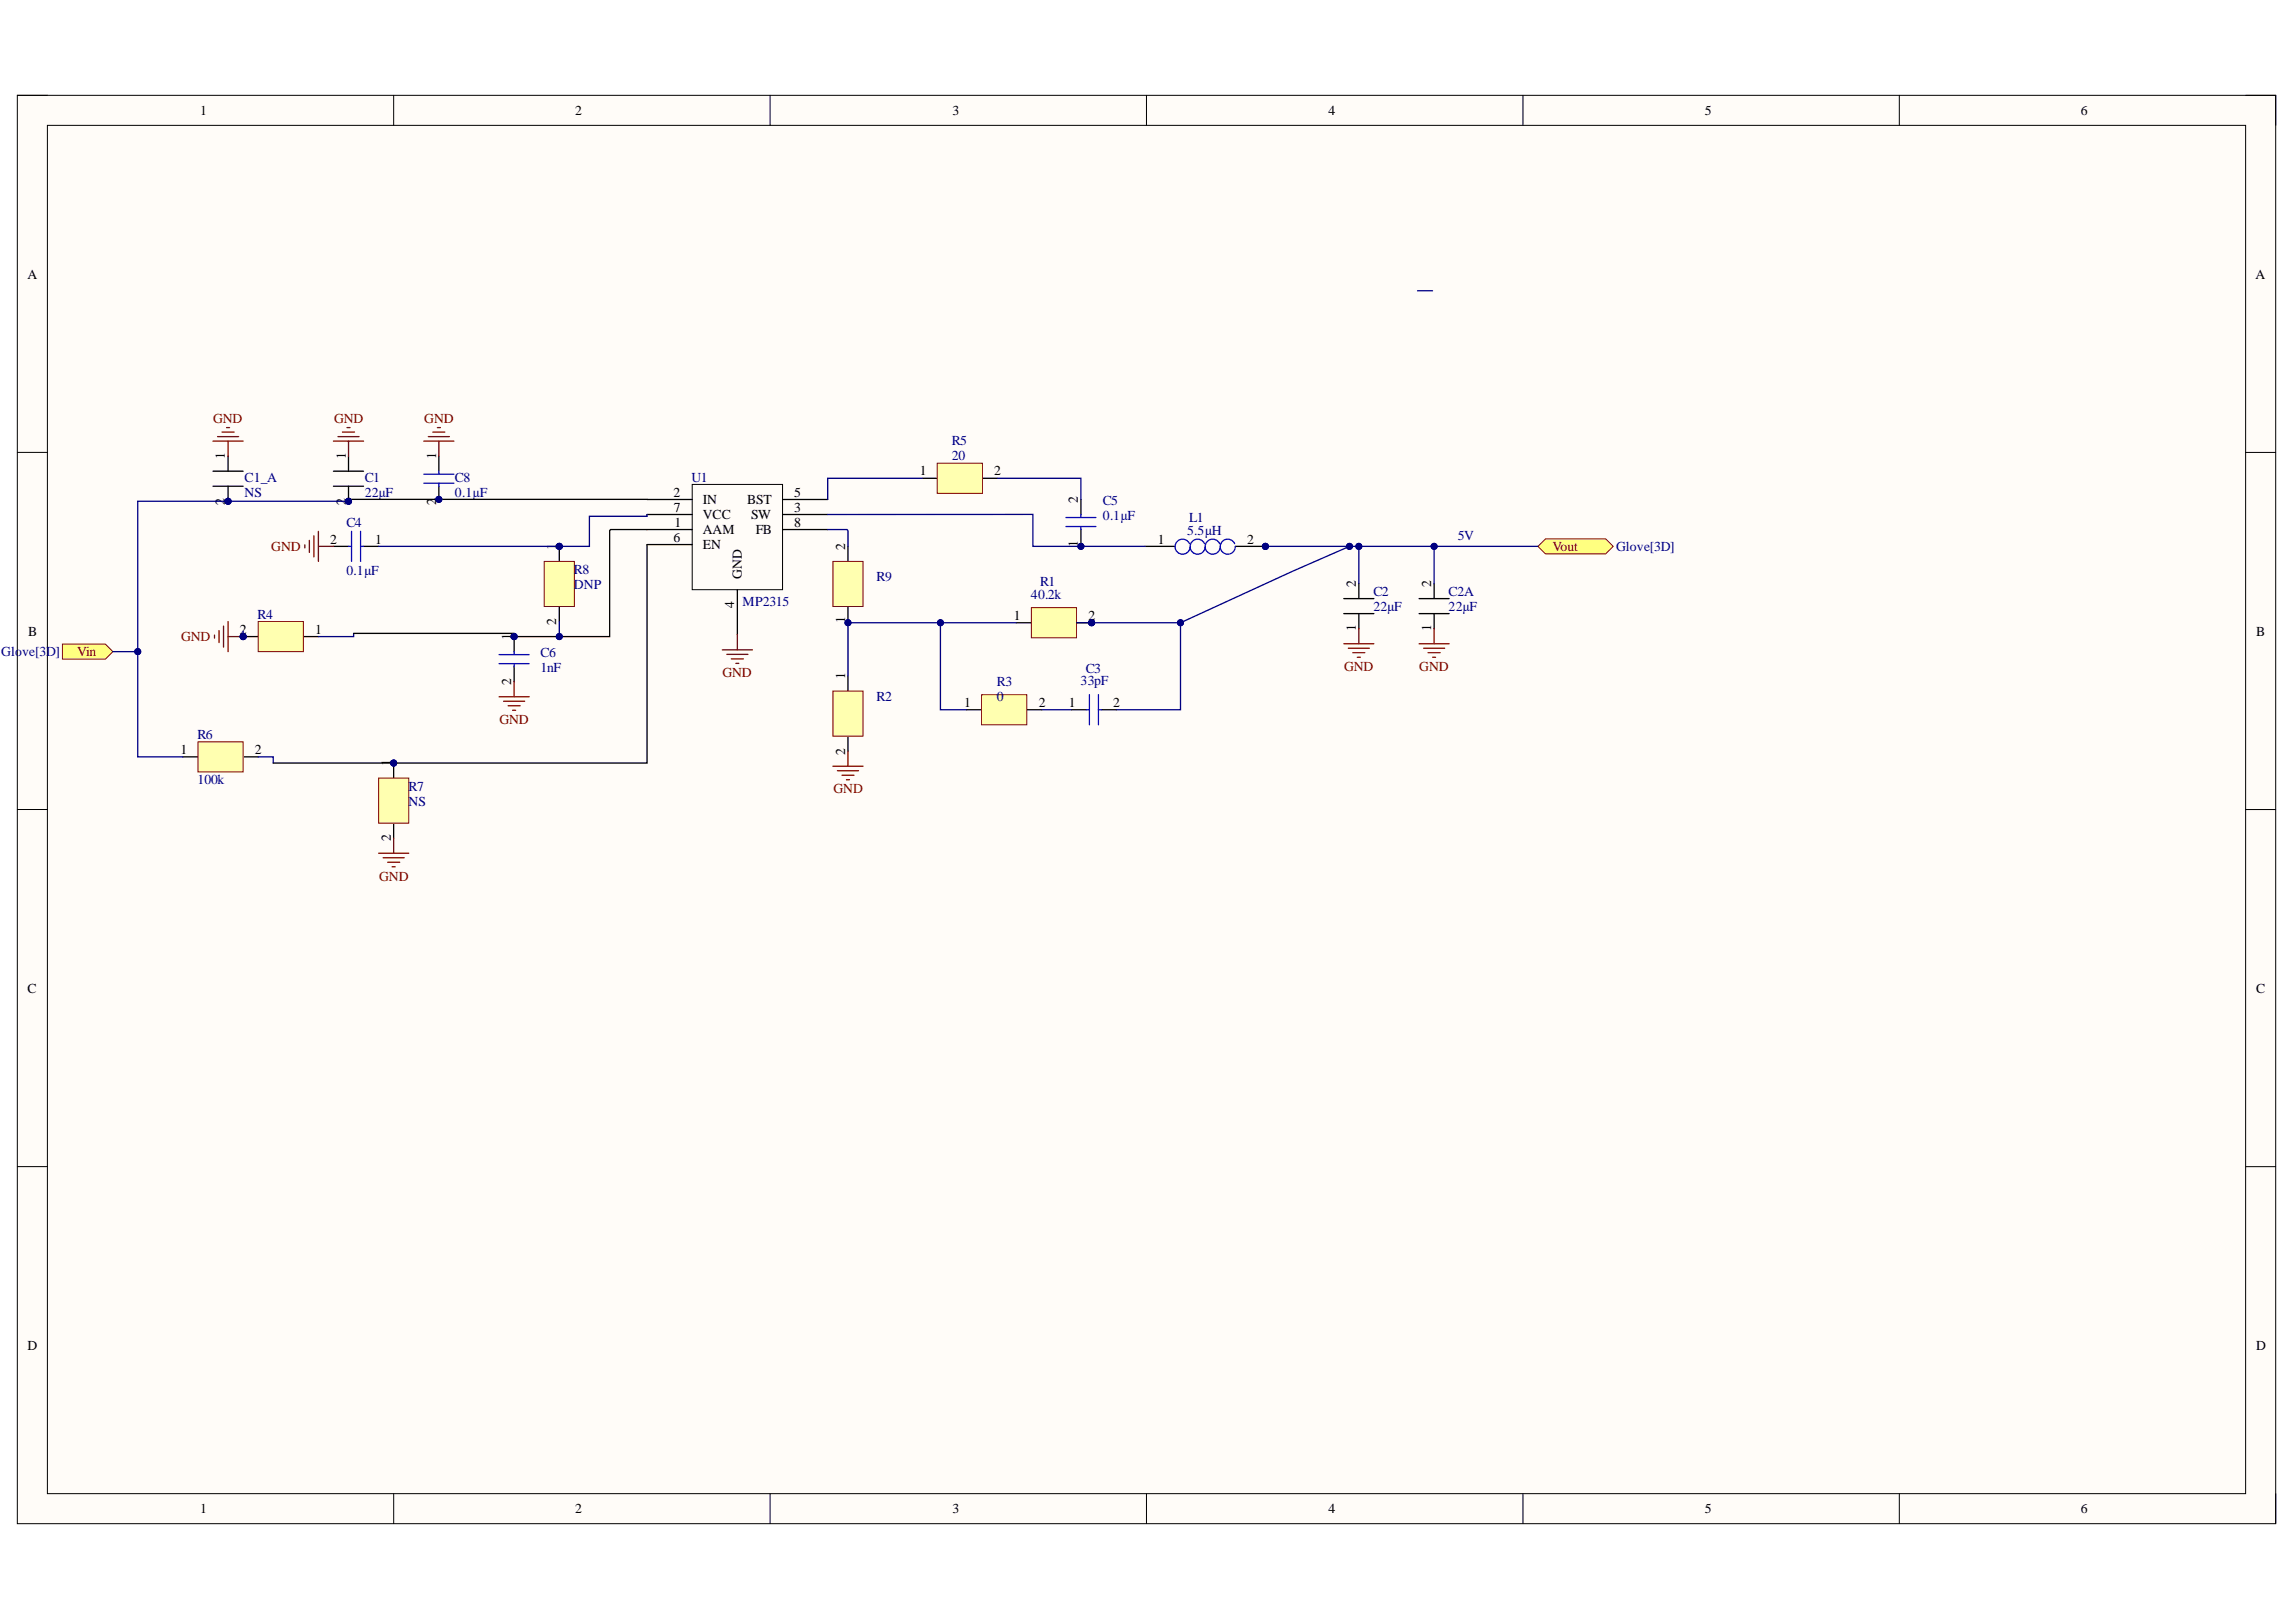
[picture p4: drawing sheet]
<svg xmlns="http://www.w3.org/2000/svg" width="297mm" height="210mm" viewBox="0 0 297 210" stroke-linecap="round" stroke-linejoin="round" font-family="sans-serif">
<defs><g id="words">
<g font-size="1.8">
<text x="25.9" y="14.9">1</text>
<text x="74.4" y="14.9">2</text>
<text x="123.2" y="14.9">3</text>
<text x="171.9" y="14.9">4</text>
<text x="220.6" y="14.9">5</text>
<text x="269.2" y="14.9">6</text>
<text x="3.6" y="36.1">A</text>
<text x="291.8" y="36.1">A</text>
<text x="29.1" y="59.4" transform="rotate(-90 29.1 59.4)">1</text>
<text x="44.7" y="59.4" transform="rotate(-90 44.7 59.4)">1</text>
<text x="56.4" y="59.4" transform="rotate(-90 56.4 59.4)">1</text>
<text x="29.1" y="65.3" transform="rotate(-90 29.1 65.3)">2</text>
<text x="44.7" y="65.3" transform="rotate(-90 44.7 65.3)">2</text>
<text x="56.4" y="65.3" transform="rotate(-90 56.4 65.3)">2</text>
<text x="87.1" y="64.3">2</text>
<text x="90.9" y="65.2">IN</text>
<text x="96.7" y="65.2">BST</text>
<text x="102.8" y="64.3">5</text>
<text x="119" y="61.5">1</text>
<text x="128.6" y="61.5">2</text>
<text x="139.5" y="65" transform="rotate(-90 139.5 65)">2</text>
<text x="42.7" y="70.4">2</text>
<text x="48.5" y="70.4">1</text>
<text x="72" y="71.1" transform="rotate(-90 72 71.1)">1</text>
<text x="87.1" y="70.1">6</text>
<text x="87.2" y="66.2">7</text>
<text x="87.3" y="68.2">1</text>
<text x="90.9" y="67.2">VCC</text>
<text x="90.9" y="69.1">AAM</text>
<text x="90.9" y="71">EN</text>
<text x="97.2" y="67.2">SW</text>
<text x="97.8" y="69.1">FB</text>
<text x="102.8" y="68.2">8</text>
<text x="102.8" y="66.2">3</text>
<text x="109.4" y="71.1" transform="rotate(-90 109.4 71.1)">2</text>
<text x="139.5" y="70.8" transform="rotate(-90 139.5 70.8)">1</text>
<text x="149.8" y="70.4">1</text>
<text x="161.4" y="70.4">2</text>
<text x="96" y="74.9" transform="rotate(-90 96 74.9)">GND</text>
<text x="175.4" y="75.9" transform="rotate(-90 175.4 75.9)">2</text>
<text x="185.1" y="75.9" transform="rotate(-90 185.1 75.9)">2</text>
<text x="3.6" y="82.3">B</text>
<text x="31" y="82">2</text>
<text x="40.8" y="82">1</text>
<text x="66.1" y="82.8" transform="rotate(-90 66.1 82.8)">1</text>
<text x="72" y="80.8" transform="rotate(-90 72 80.8)">2</text>
<text x="95" y="78.6" transform="rotate(-90 95 78.6)">4</text>
<text x="109.4" y="80.7" transform="rotate(-90 109.4 80.7)">1</text>
<text x="131.2" y="80.3">1</text>
<text x="140.8" y="80.3">2</text>
<text x="175.4" y="81.6" transform="rotate(-90 175.4 81.6)">1</text>
<text x="185.1" y="81.6" transform="rotate(-90 185.1 81.6)">1</text>
<text x="291.9" y="82.3">B</text>
<text x="66.1" y="88.6" transform="rotate(-90 66.1 88.6)">2</text>
<text x="109.4" y="87.9" transform="rotate(-90 109.4 87.9)">1</text>
<text x="124.7" y="91.5">1</text>
<text x="134.4" y="91.5">2</text>
<text x="138.3" y="91.5">1</text>
<text x="144" y="91.5">2</text>
<text x="23.3" y="97.6">1</text>
<text x="33" y="97.6">2</text>
<text x="50.6" y="99.1" transform="rotate(-90 50.6 99.1)">1</text>
<text x="109.4" y="97.7" transform="rotate(-90 109.4 97.7)">2</text>
<text x="50.6" y="108.9" transform="rotate(-90 50.6 108.9)">2</text>
<text x="3.6" y="128.5">C</text>
<text x="291.9" y="128.5">C</text>
<text x="3.6" y="174.7">D</text>
<text x="291.9" y="174.7">D</text>
<text x="25.9" y="195.8">1</text>
<text x="74.4" y="195.8">2</text>
<text x="123.2" y="195.8">3</text>
<text x="171.9" y="195.8">4</text>
<text x="220.6" y="195.8">5</text>
<text x="269.2" y="195.8">6</text>
</g>
<g font-size="1.8" fill="#800000">
<text x="27.6" y="54.7">GND</text>
<text x="43.2" y="54.7">GND</text>
<text x="54.9" y="54.7">GND</text>
<text x="35.1" y="71.3">GND</text>
<text x="200.9" y="71.3">Vout</text>
<text x="23.4" y="83">GND</text>
<text x="10" y="84.9">Vin</text>
<text x="93.5" y="87.6">GND</text>
<text x="173.9" y="86.8">GND</text>
<text x="183.6" y="86.8">GND</text>
<text x="64.6" y="93.7">GND</text>
<text x="107.8" y="102.6">GND</text>
<text x="49.1" y="114">GND</text>
</g>
<g font-size="1.8" fill="#000080">
<text x="123.1" y="57.6">R5</text>
<text x="123.1" y="59.6">20</text>
<text x="31.6" y="62.3">C1_A</text>
<text x="31.6" y="64.3">NS</text>
<text x="47.2" y="62.3">C1</text>
<text x="47.2" y="64.3">22µF</text>
<text x="58.9" y="62.3">C8</text>
<text x="58.9" y="64.3">0.1µF</text>
<text x="89.5" y="62.3">U1</text>
<text x="142.7" y="65.4">C5</text>
<text x="44.8" y="68.2">C4</text>
<text x="142.7" y="67.3">0.1µF</text>
<text x="153.6" y="69.2">5.5µH</text>
<text x="153.8" y="67.6">L1</text>
<text x="188.6" y="69.9">5V</text>
<text x="209.1" y="71.3">Glove[3D]</text>
<text x="44.8" y="74.4">0.1µF</text>
<text x="74.3" y="74.3">R8</text>
<text x="74.3" y="76.2">DNP</text>
<text x="113.4" y="75.2">R9</text>
<text x="133.4" y="77.5">40.2k</text>
<text x="134.6" y="75.8">R1</text>
<text x="177.7" y="77.1">C2</text>
<text x="187.4" y="77.1">C2A</text>
<text x="33.3" y="80.1">R4</text>
<text x="96.1" y="78.4">MP2315</text>
<text x="177.7" y="79.1">22µF</text>
<text x="187.4" y="79.1">22µF</text>
<text x=".2" y="84.9">Glove[3D]</text>
<text x="69.9" y="85.1">C6</text>
<text x="69.9" y="87">1nF</text>
<text x="129" y="88.8">R3</text>
<text x="139.8" y="88.7">33pF</text>
<text x="140.5" y="87.1">C3</text>
<text x="25.5" y="95.6">R6</text>
<text x="113.4" y="90.7">R2</text>
<text x="129" y="90.7">0</text>
<text x="25.5" y="101.5">100k</text>
<text x="52.9" y="102.3">R7</text>
<text x="52.9" y="104.2">NS</text>
</g>
</g></defs>
<path d="M2.2 12.3h292.2v184.9h-292.2z" fill-rule="evenodd" fill="#fffcf8"/>
<path d="M2.2 12.3h292.2v184.9h-292.2z" fill="none" stroke="#000" stroke-width=".13"/>
<path d="M6.1 16.2h284.4v177.1h-284.4z" fill-rule="evenodd" fill="#fffcf8"/>
<g fill="none" stroke="#000" stroke-width=".13">
<path d="M2.2 12.3h3.9M6.1 16.2h284.4v177.1h-284.4zM50.9 12.3v3.9M99.6 12.3v3.9M148.3 12.3v3.9M197 12.3v3.9M245.7 12.3v3.9M290.5 12.3h3.9v3.9M2.2 58.5h3.9M290.5 58.6h3.9M89.6 62.7h11.6v13.6h-11.6zM2.2 104.8h3.9"/>
<path d="M290.5 104.8h3.9M2.2 151h3.9M290.5 151h3.9M50.9 193.3v3.9M99.6 193.3v3.9M148.3 193.3v3.9M197 193.3v3.9M245.7 193.3v3.9M294.4 193.3v3.9"/>
</g>
<path d="M83.7 64.6h5.9M83.7 66.6h5.9M83.7 68.5h5.9M83.7 70.5h5.9M95.4 76.3v5.8M101.2 64.6h5.9M101.2 66.6h5.9M101.2 68.5h5.9" fill="none" stroke="#000" stroke-width=".17"/>
<circle cx="45.1" cy="64.9" r=".39" fill="#000080"/>
<circle cx="45.1" cy="64.9" r=".39" fill="none" stroke="#000080" stroke-width=".13"/>
<path d="M45.1 59v2M45.1 62.9v2" fill="none" stroke="#000" stroke-width=".17"/>
<circle cx="45.1" cy="64.9" r=".39" fill="#000080"/>
<circle cx="45.1" cy="64.9" r=".39" fill="none" stroke="#000080" stroke-width=".13"/>
<path d="M56.8 59v2M43.1 62.9h3.9M43.1 61h3.9M43.1 70.7h2M47 70.7h2M56.8 62.9v2" fill="none" stroke="#000" stroke-width=".17"/>
<path d="M45.1 70.7h.4M45.5 68.8v3.9M46.6 68.8v3.9M46.6 70.7h.4M54.8 61.4h3.9M54.8 62.5h3.9M56.8 61v.4M56.8 62.5v.4" fill="none" stroke="#00f" stroke-width=".17"/>
<g fill="none" stroke="#800000" stroke-width=".17">
<path d="M43.1 57.1h3.9M43.7 56.5h2.8M44.3 55.9h1.6M44.9 55.3h.4M45.1 57.1v1.9M54.8 57.1h3.9M55.4 56.5h2.7M56 55.9h1.6M56.6 55.3h.4M56.8 57.1v1.9M39.4 70.5v.4M40 69.9v1.6"/>
<path d="M40.6 69.3v2.8M41.2 68.8v3.9M41.2 70.7h1.9"/>
</g>
<circle cx="31.5" cy="82.4" r=".39" fill="#000080"/>
<circle cx="31.5" cy="82.4" r=".39" fill="none" stroke="#000080" stroke-width=".13"/>
<path d="M31.5 82.4h1.9" fill="none" stroke="#000" stroke-width=".17"/>
<circle cx="31.5" cy="82.4" r=".39" fill="#000080"/>
<circle cx="31.5" cy="82.4" r=".39" fill="none" stroke="#000080" stroke-width=".13"/>
<path d="M39.2 82.4h2" fill="none" stroke="#000" stroke-width=".17"/>
<path d="M33.4 80.4h5.8v3.9h-5.8z" fill-rule="evenodd" fill="#ffffb0"/>
<path d="M33.4 80.4h5.8v3.9h-5.8z" fill="none" stroke="#800000" stroke-width=".13"/>
<circle cx="66.5" cy="82.4" r=".39" fill="#000080"/>
<circle cx="66.5" cy="82.4" r=".39" fill="none" stroke="#000080" stroke-width=".13"/>
<path d="M66.5 82.4v1.9" fill="none" stroke="#000" stroke-width=".17"/>
<circle cx="66.5" cy="82.4" r=".39" fill="#000080"/>
<circle cx="66.5" cy="82.4" r=".39" fill="none" stroke="#000080" stroke-width=".13"/>
<path d="M66.5 86.3v1.9" fill="none" stroke="#000" stroke-width=".17"/>
<path d="M64.6 84.7h3.9M64.6 85.9h3.9M66.5 84.3v.4M66.5 85.9v.4" fill="none" stroke="#00f" stroke-width=".17"/>
<path d="M27.8 82.2v.4M28.3 81.6v1.6M28.9 81v2.7M29.5 80.4v3.9M29.5 82.4h2" fill="none" stroke="#800000" stroke-width=".17"/>
<circle cx="31.5" cy="82.4" r=".39" fill="#000080"/>
<circle cx="31.5" cy="82.4" r=".39" fill="none" stroke="#000080" stroke-width=".13"/>
<path d="M64.6 90.2h3.9M65.1 90.7h2.8M65.7 91.3h1.6M66.3 91.9h.4M66.5 88.2v2M93.4 84.1h3.9M94 84.7h2.8M94.6 85.3h1.6M95.2 85.8h.4M95.4 82.1v2" fill="none" stroke="#800000" stroke-width=".17"/>
<path d="M23.7 97.9h1.9M31.5 97.9h1.9" fill="none" stroke="#000" stroke-width=".17"/>
<path d="M25.6 96h5.9v3.9h-5.9z" fill-rule="evenodd" fill="#ffffb0"/>
<path d="M25.6 96h5.9v3.9h-5.9z" fill="none" stroke="#800000" stroke-width=".13"/>
<path d="M119.3 61.9h2M127.1 61.9h1.9" fill="none" stroke="#000" stroke-width=".17"/>
<path d="M121.3 59.9h5.8v3.9h-5.8z" fill-rule="evenodd" fill="#ffffb0"/>
<path d="M121.3 59.9h5.8v3.9h-5.8z" fill="none" stroke="#800000" stroke-width=".13"/>
<path d="M109.7 70.7v2M109.7 78.5v1.9M139.8 64.6v2M139.8 68.5v2" fill="none" stroke="#000" stroke-width=".17"/>
<path d="M137.9 68.1h3.9M137.9 67h3.9M139.8 66.6v.4M139.8 68.1v.4" fill="none" stroke="#00f" stroke-width=".17"/>
<path d="M107.8 72.7h3.9v5.8h-3.9z" fill-rule="evenodd" fill="#ffffb0"/>
<path d="M107.8 72.7h3.9v5.8h-3.9z" fill="none" stroke="#800000" stroke-width=".13"/>
<path d="M109.7 87.5v1.9M109.7 95.3v1.9" fill="none" stroke="#000" stroke-width=".17"/>
<path d="M107.8 89.4h3.9v5.9h-3.9z" fill-rule="evenodd" fill="#ffffb0"/>
<path d="M107.8 89.4h3.9v5.9h-3.9z" fill="none" stroke="#800000" stroke-width=".13"/>
<path d="M107.8 99.2h3.9M108.3 99.7h2.8M109.7 97.2v2M108.9 100.3h1.6M109.5 100.9h.4" fill="none" stroke="#800000" stroke-width=".17"/>
<circle cx="141.2" cy="80.6" r=".39" fill="#000080"/>
<circle cx="141.2" cy="80.6" r=".39" fill="none" stroke="#000080" stroke-width=".13"/>
<path d="M139.3 80.6h1.9" fill="none" stroke="#000" stroke-width=".17"/>
<circle cx="141.2" cy="80.6" r=".39" fill="#000080"/>
<circle cx="141.2" cy="80.6" r=".39" fill="none" stroke="#000080" stroke-width=".13"/>
<path d="M131.5 80.6h1.9" fill="none" stroke="#000" stroke-width=".17"/>
<path d="M133.4 78.6h5.9v3.9h-5.9z" fill-rule="evenodd" fill="#ffffb0"/>
<path d="M133.4 78.6h5.9v3.9h-5.9z" fill="none" stroke="#800000" stroke-width=".13"/>
<path d="M125 91.8h2M132.8 91.8h2M138.6 91.8h1.9M142.5 91.8h1.9" fill="none" stroke="#000" stroke-width=".17"/>
<path d="M140.5 91.8h.4M140.9 89.9v3.9M142.1 89.9v3.9M142.1 91.8h.4" fill="none" stroke="#00f" stroke-width=".17"/>
<path d="M127 89.9h5.8v3.9h-5.8z" fill-rule="evenodd" fill="#ffffb0"/>
<path d="M127 89.9h5.8v3.9h-5.8z" fill="none" stroke="#800000" stroke-width=".13"/>
<path d="M173.9 77.5h3.8M173.9 79.4h3.8M175.8 75.5v2M175.8 79.4v2M183.6 77.5h3.9M183.6 79.4h3.9M185.5 75.5v2M185.5 79.4v2" fill="none" stroke="#000" stroke-width=".17"/>
<path d="M173.9 83.3h3.8M174.4 83.9h2.8M175 84.5h1.6M175.6 85.1h.4M175.8 81.4v1.9M183.6 83.3h3.9M184.2 83.9h2.7M184.8 84.5h1.5M185.3 85.1h.4M185.5 81.4v1.9" fill="none" stroke="#800000" stroke-width=".17"/>
<circle cx="163.7" cy="70.7" r=".39" fill="#000080"/>
<circle cx="163.7" cy="70.7" r=".39" fill="none" stroke="#000080" stroke-width=".13"/>
<path d="M148.1 70.7h3.9M159.8 70.7h3.9" fill="none" stroke="#000" stroke-width=".17"/>
<circle cx="163.7" cy="70.7" r=".39" fill="#000080"/>
<circle cx="163.7" cy="70.7" r=".39" fill="none" stroke="#000080" stroke-width=".13"/>
<path d="M153.9 70.4a.97 .97 0 0 0-1.6-.3 .97 .97 0 0 0 .3 1.5 .97 .97 0 0 0 1.4-.9M155.8 70.4a.97 .97 0 0 0-1.6-.3 .97 .97 0 0 0 .4 1.5 .97 .97 0 0 0 1.3-.9M157.8 70.4a.97 .97 0 0 0-1.6-.3 .97 .97 0 0 0 .3 1.5 .97 .97 0 0 0 1.4-.9M159.7 70.4a.97 .97 0 0 0-1.6-.3 .97 .97 0 0 0 .4 1.5 .97 .97 0 0 0 1.3-.9" fill="none" stroke="#00f" stroke-width=".17"/>
<circle cx="72.4" cy="70.7" r=".39" fill="#000080"/>
<circle cx="72.4" cy="70.7" r=".39" fill="none" stroke="#000080" stroke-width=".13"/>
<path d="M72.4 70.7v2M72.4 78.5v1.9" fill="none" stroke="#000" stroke-width=".17"/>
<circle cx="72.4" cy="70.7" r=".39" fill="#000080"/>
<circle cx="72.4" cy="70.7" r=".39" fill="none" stroke="#000080" stroke-width=".13"/>
<path d="M70.4 72.7h3.9v5.8h-3.9z" fill-rule="evenodd" fill="#ffffb0"/>
<path d="M70.4 72.7h3.9v5.8h-3.9z" fill="none" stroke="#800000" stroke-width=".13"/>
<circle cx="50.9" cy="98.7" r=".39" fill="#000080"/>
<circle cx="50.9" cy="98.7" r=".39" fill="none" stroke="#000080" stroke-width=".13"/>
<path d="M50.9 98.7v2M50.9 106.5v2" fill="none" stroke="#000" stroke-width=".17"/>
<circle cx="50.9" cy="98.7" r=".39" fill="#000080"/>
<circle cx="50.9" cy="98.7" r=".39" fill="none" stroke="#000080" stroke-width=".13"/>
<path d="M49 100.7h3.9v5.8h-3.9z" fill-rule="evenodd" fill="#ffffb0"/>
<path d="M49 100.7h3.9v5.8h-3.9z" fill="none" stroke="#800000" stroke-width=".13"/>
<path d="M49 110.4h3.9M49.6 111h2.7M50.2 111.6h1.5M50.7 112.2h.4M50.9 108.5v1.9" fill="none" stroke="#800000" stroke-width=".17"/>
<circle cx="29.5" cy="64.9" r=".39" fill="#000080"/>
<circle cx="29.5" cy="64.9" r=".39" fill="none" stroke="#000080" stroke-width=".13"/>
<path d="M29.5 59v2M29.5 62.9v2" fill="none" stroke="#000" stroke-width=".17"/>
<circle cx="29.5" cy="64.9" r=".39" fill="#000080"/>
<circle cx="29.5" cy="64.9" r=".39" fill="none" stroke="#000080" stroke-width=".13"/>
<path d="M27.6 62.9h3.9M27.6 61h3.9" fill="none" stroke="#000" stroke-width=".17"/>
<path d="M27.6 57.1h3.9M28.1 56.5h2.8M28.7 55.9h1.6M29.3 55.3h.4M29.5 57.1v1.9" fill="none" stroke="#800000" stroke-width=".17"/>
<path d="M8.1 83.4h5.5l1 .9-1 1h-5.5z" fill-rule="evenodd" fill="#ffff80"/>
<path d="M8.1 83.4h5.5l1 .9-1 1h-5.5z" fill="none" stroke="#800000" stroke-width=".13"/>
<path d="M199 70.7l.9-1h7.8l1 1-1 1h-7.8z" fill-rule="evenodd" fill="#ffff80"/>
<path d="M199 70.7l.9-1h7.8l1 1-1 1h-7.8z" fill="none" stroke="#800000" stroke-width=".13"/>
<path d="M107.1 68.5h2.5l.1 .2v2M119.3 61.9h-12.2v2.7M129 61.9h10.8v2.7M33.4 97.9h1.9v.8M109.7 80.4v7.1" fill="none" stroke="#000080" stroke-width=".17"/>
<circle cx="109.7" cy="80.6" r=".39" fill="#000080"/>
<circle cx="109.7" cy="80.6" r=".39" fill="none" stroke="#000080" stroke-width=".13"/>
<path d="M109.7 80.6h21.8" fill="none" stroke="#000080" stroke-width=".17"/>
<circle cx="109.7" cy="80.6" r=".39" fill="#000080"/>
<circle cx="109.7" cy="80.6" r=".39" fill="none" stroke="#000080" stroke-width=".13"/>
<circle cx="121.7" cy="80.6" r=".39" fill="#000080"/>
<circle cx="121.7" cy="80.6" r=".39" fill="none" stroke="#000080" stroke-width=".13"/>
<path d="M121.7 80.6v11.2h3.3" fill="none" stroke="#000080" stroke-width=".17"/>
<circle cx="121.7" cy="80.6" r=".39" fill="#000080"/>
<circle cx="121.7" cy="80.6" r=".39" fill="none" stroke="#000080" stroke-width=".13"/>
<path d="M139.8 70.5v.2M134.8 91.8h3.8" fill="none" stroke="#000080" stroke-width=".17"/>
<circle cx="139.8" cy="70.7" r=".39" fill="#000080"/>
<circle cx="139.8" cy="70.7" r=".39" fill="none" stroke="#000080" stroke-width=".13"/>
<path d="M31.5 81.7v.7" fill="none" stroke="#000080" stroke-width=".17"/>
<circle cx="31.5" cy="82.4" r=".39" fill="#000080"/>
<circle cx="31.5" cy="82.4" r=".39" fill="none" stroke="#000080" stroke-width=".13"/>
<path d="M107.1 66.6h26.5v4.1h14.5M45.7 82v.4h-4.5" fill="none" stroke="#000080" stroke-width=".17"/>
<circle cx="139.8" cy="70.7" r=".39" fill="#000080"/>
<circle cx="139.8" cy="70.7" r=".39" fill="none" stroke="#000080" stroke-width=".13"/>
<path d="M139.3 80.6h13.4v11.2h-8.3" fill="none" stroke="#000080" stroke-width=".17"/>
<circle cx="141.2" cy="80.6" r=".39" fill="#000080"/>
<circle cx="141.2" cy="80.6" r=".39" fill="none" stroke="#000080" stroke-width=".13"/>
<circle cx="152.7" cy="80.6" r=".39" fill="#000080"/>
<circle cx="152.7" cy="80.6" r=".39" fill="none" stroke="#000080" stroke-width=".13"/>
<path d="M174.6 70.7l-7.4 3.2-14.5 6.7" fill="none" stroke="#000080" stroke-width=".17"/>
<circle cx="152.7" cy="80.6" r=".39" fill="#000080"/>
<circle cx="152.7" cy="80.6" r=".39" fill="none" stroke="#000080" stroke-width=".13"/>
<circle cx="174.6" cy="70.7" r=".39" fill="#000080"/>
<circle cx="174.6" cy="70.7" r=".39" fill="none" stroke="#000080" stroke-width=".13"/>
<path d="M83.7 70.5v28.2h-48.4" fill="none" stroke="#000" stroke-width=".17"/>
<circle cx="50.9" cy="98.7" r=".39" fill="#000080"/>
<circle cx="50.9" cy="98.7" r=".39" fill="none" stroke="#000080" stroke-width=".13"/>
<path d="M175.8 70.7v4.8" fill="none" stroke="#000080" stroke-width=".17"/>
<circle cx="175.8" cy="70.7" r=".39" fill="#000080"/>
<circle cx="175.8" cy="70.7" r=".39" fill="none" stroke="#000080" stroke-width=".13"/>
<path d="M185.5 70.7v4.8" fill="none" stroke="#000080" stroke-width=".17"/>
<circle cx="185.5" cy="70.7" r=".39" fill="#000080"/>
<circle cx="185.5" cy="70.7" r=".39" fill="none" stroke="#000080" stroke-width=".13"/>
<path d="M163.3 70.7h35.7" fill="none" stroke="#000080" stroke-width=".17"/>
<circle cx="185.5" cy="70.7" r=".39" fill="#000080"/>
<circle cx="185.5" cy="70.7" r=".39" fill="none" stroke="#000080" stroke-width=".13"/>
<circle cx="175.8" cy="70.7" r=".39" fill="#000080"/>
<circle cx="175.8" cy="70.7" r=".39" fill="none" stroke="#000080" stroke-width=".13"/>
<circle cx="174.6" cy="70.7" r=".39" fill="#000080"/>
<circle cx="174.6" cy="70.7" r=".39" fill="none" stroke="#000080" stroke-width=".13"/>
<circle cx="163.7" cy="70.7" r=".39" fill="#000080"/>
<circle cx="163.7" cy="70.7" r=".39" fill="none" stroke="#000080" stroke-width=".13"/>
<path d="M45.3 64.6h38.4" fill="none" stroke="#000" stroke-width=".17"/>
<circle cx="56.8" cy="64.6" r=".39" fill="#000080"/>
<circle cx="56.8" cy="64.6" r=".39" fill="none" stroke="#000080" stroke-width=".13"/>
<path d="M83.7 68.5h-4.7l-.1 .2v13.7h-12.4v-.4h-20.8" fill="none" stroke="#000" stroke-width=".17"/>
<circle cx="72.4" cy="82.4" r=".39" fill="#000080"/>
<circle cx="72.4" cy="82.4" r=".39" fill="none" stroke="#000080" stroke-width=".13"/>
<circle cx="66.5" cy="82.4" r=".39" fill="#000080"/>
<circle cx="66.5" cy="82.4" r=".39" fill="none" stroke="#000080" stroke-width=".13"/>
<path d="M56.8 64.6v.3" fill="none" stroke="#000080" stroke-width=".17"/>
<circle cx="56.8" cy="64.6" r=".39" fill="#000080"/>
<circle cx="56.8" cy="64.6" r=".39" fill="none" stroke="#000080" stroke-width=".13"/>
<path d="M83.7 66.6v.2h-7.4v3.9h-27.3" fill="none" stroke="#000080" stroke-width=".17"/>
<circle cx="72.4" cy="70.7" r=".39" fill="#000080"/>
<circle cx="72.4" cy="70.7" r=".39" fill="none" stroke="#000080" stroke-width=".13"/>
<path d="M72.4 80.4v2" fill="none" stroke="#000080" stroke-width=".17"/>
<circle cx="72.4" cy="82.4" r=".39" fill="#000080"/>
<circle cx="72.4" cy="82.4" r=".39" fill="none" stroke="#000080" stroke-width=".13"/>
<path d="M183.4 37.6h1.9M45.3 64.6v.3h-27.5v33h5.9" fill="none" stroke="#000080" stroke-width=".17"/>
<circle cx="17.8" cy="84.3" r=".39" fill="#000080"/>
<circle cx="17.8" cy="84.3" r=".39" fill="none" stroke="#000080" stroke-width=".13"/>
<circle cx="29.5" cy="64.9" r=".39" fill="#000080"/>
<circle cx="29.5" cy="64.9" r=".39" fill="none" stroke="#000080" stroke-width=".13"/>
<circle cx="45.1" cy="64.9" r=".39" fill="#000080"/>
<circle cx="45.1" cy="64.9" r=".39" fill="none" stroke="#000080" stroke-width=".13"/>
<path d="M14.6 84.3h3.2" fill="none" stroke="#000080" stroke-width=".17"/>
<circle cx="17.8" cy="84.3" r=".39" fill="#000080"/>
<circle cx="17.8" cy="84.3" r=".39" fill="none" stroke="#000080" stroke-width=".13"/>
<use href="#words"/>
</svg>
